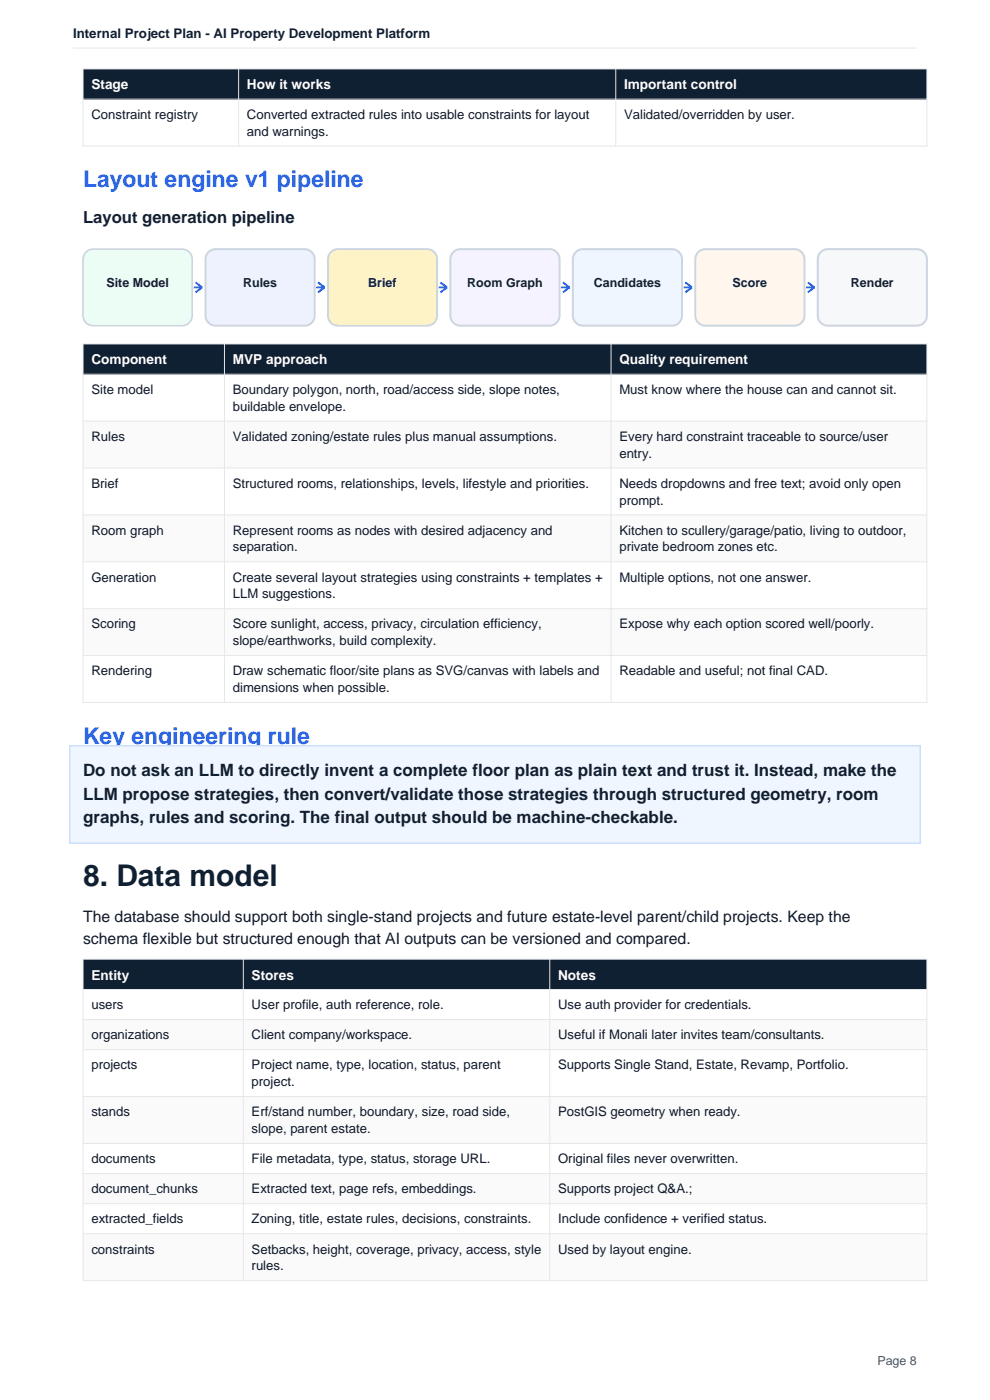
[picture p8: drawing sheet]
<svg xmlns="http://www.w3.org/2000/svg" width="210mm" height="297mm" viewBox="0 0 210 297" stroke-linecap="round" stroke-linejoin="round" font-family="sans-serif">
<defs><g id="words">
<text font-size="6.3" fill="#102033" x="17.6" y="188">8. Data model</text>
<g font-size="4.9" fill="#2563eb">
<text x="17.6" y="39.7">Layout engine v1 pipeline</text>
<text x="17.6" y="157.8">Key engineering rule</text>
</g>
<g font-size="3.6" fill="#102033">
<text x="17.6" y="164.6">Do not ask an LLM to directly invent a complete floor plan as plain text and trust it. Instead, make the</text>
<text x="17.6" y="169.6">LLM propose strategies, then convert/validate those strategies through structured geometry, room</text>
<text x="17.6" y="174.6">graphs, rules and scoring. The final output should be machine-checkable.</text>
</g>
<text font-size="3.5" fill="#102033" x="17.6" y="47.2">Layout generation pipeline</text>
<g font-size="3.4" fill="#111827">
<text x="17.6" y="195.6">The database should support both single-stand projects and future estate-level parent/child projects. Keep the</text>
<text x="17.6" y="200.4">schema flexible but structured enough that AI outputs can be versioned and compared.</text>
</g>
<g font-size="2.9" fill="#fff">
<text x="19.4" y="18.9">Stage</text>
<text x="52.4" y="18.9">How it works</text>
<text x="132.4" y="18.9">Important control</text>
<text x="19.4" y="77.3">Component</text>
<text x="49.4" y="77.3">MVP approach</text>
<text x="131.4" y="77.3">Quality requirement</text>
<text x="19.4" y="207.8">Entity</text>
<text x="53.4" y="207.8">Stores</text>
<text x="118.4" y="207.8">Notes</text>
</g>
<text font-size="2.8" fill="#102033" x="15.5" y="8">Internal Project Plan - AI Property Development Platform</text>
<g font-size="2.8" fill="#111827">
<text x="19.4" y="25.2">Constraint registry</text>
<text x="52.4" y="25.2">Converted extracted rules into usable constraints for layout</text>
<text x="52.4" y="28.8">and warnings.</text>
<text x="132.4" y="25.2">Validated/overridden by user.</text>
<text x="19.4" y="83.6">Site model</text>
<text x="49.4" y="83.6">Boundary polygon, north, road/access side, slope notes,</text>
<text x="131.4" y="83.6">Must know where the house can and cannot sit.</text>
<text x="49.4" y="87.1">buildable envelope.</text>
<text x="19.4" y="93.5">Rules</text>
<text x="49.4" y="93.5">Validated zoning/estate rules plus manual assumptions.</text>
<text x="131.4" y="93.5">Every hard constraint traceable to source/user</text>
<text x="131.4" y="97.1">entry.</text>
<text x="19.4" y="103.5">Brief</text>
<text x="49.4" y="103.5">Structured rooms, relationships, levels, lifestyle and priorities.</text>
<text x="131.4" y="103.5">Needs dropdowns and free text; avoid only open</text>
<text x="131.4" y="107">prompt.</text>
<text x="19.4" y="113.4">Room graph</text>
<text x="49.4" y="113.4">Represent rooms as nodes with desired adjacency and</text>
<text x="131.4" y="113.4">Kitchen to scullery/garage/patio, living to outdoor,</text>
<text x="49.4" y="117">separation.</text>
<text x="131.4" y="117">private bedroom zones etc.</text>
<text x="19.4" y="123.4">Generation</text>
<text x="49.4" y="123.4">Create several layout strategies using constraints + templates +</text>
<text x="131.4" y="123.4">Multiple options, not one answer.</text>
<text x="49.4" y="126.9">LLM suggestions.</text>
<text x="19.4" y="133.3">Scoring</text>
<text x="49.4" y="133.3">Score sunlight, access, privacy, circulation efficiency,</text>
<text x="49.4" y="136.9">slope/earthworks, build complexity.</text>
<text x="131.4" y="133.3">Expose why each option scored well/poorly.</text>
<text x="19.4" y="143.3">Rendering</text>
<text x="49.4" y="143.3">Draw schematic floor/site plans as SVG/canvas with labels and</text>
<text x="131.4" y="143.3">Readable and useful; not final CAD.</text>
<text x="49.4" y="146.8">dimensions when possible.</text>
<text x="19.4" y="214.1">users</text>
<text x="53.4" y="214.1">User profile, auth reference, role.</text>
<text x="118.4" y="214.1">Use auth provider for credentials.</text>
<text x="19.4" y="220.5">organizations</text>
<text x="53.4" y="220.5">Client company/workspace.</text>
<text x="118.4" y="220.5">Useful if Monali later invites team/consultants.</text>
<text x="19.4" y="226.9">projects</text>
<text x="53.4" y="226.9">Project name, type, location, status, parent</text>
<text x="118.4" y="226.9">Supports Single Stand, Estate, Revamp, Portfolio.</text>
<text x="53.4" y="230.4">project.</text>
<text x="19.4" y="236.8">stands</text>
<text x="53.4" y="236.8">Erf/stand number, boundary, size, road side,</text>
<text x="118.4" y="236.8">PostGIS geometry when ready.</text>
<text x="53.4" y="240.4">slope, parent estate.</text>
<text x="19.4" y="246.8">documents</text>
<text x="53.4" y="246.8">File metadata, type, status, storage URL.</text>
<text x="118.4" y="246.8">Original files never overwritten.</text>
<text x="19.4" y="253.2">document_chunks</text>
<text x="53.4" y="253.2">Extracted text, page refs, embeddings.</text>
<text x="118.4" y="253.2">Supports project Q&amp;A.;</text>
<text x="19.4" y="259.6">extracted_fields</text>
<text x="53.4" y="259.6">Zoning, title, estate rules, decisions, constraints.</text>
<text x="118.4" y="259.6">Include confidence + verified status.</text>
<text x="19.4" y="265.9">constraints</text>
<text x="53.4" y="265.9">Setbacks, height, coverage, privacy, access, style</text>
<text x="53.4" y="269.5">rules.</text>
<text x="118.4" y="265.9">Used by layout engine.</text>
</g>
<g font-size="2.6" fill="#102033">
<text x="22.6" y="61">Site Model</text>
<text x="51.6" y="61">Rules</text>
<text x="78.1" y="61">Brief</text>
<text x="99.1" y="61">Room Graph</text>
<text x="126" y="61">Candidates</text>
<text x="155.4" y="61">Score</text>
<text x="180.5" y="61">Render</text>
</g>
<text font-size="2.6" fill="#4b5563" x="186.1" y="289.5">Page 8</text>
</g></defs>
<path d="M15.5 10.2h179" fill="none" stroke="#e5e7eb" stroke-width=".21"/>
<path d="M17.6 14.6h179v6.4h-179z" fill-rule="evenodd" fill="#102033"/>
<path d="M17.6 14.6h179v16.4h-179zM50.6 14.6v16.4M130.6 14.6v16.4M17.6 21h179" fill="none" stroke="#e5e7eb" stroke-width=".21"/>
<path d="M18.2 53.5l1-.6h.5h19a2.12 2.12 0 0 1 2.1 2.1v12a2.12 2.12 0 0 1-2.1 2.1h-19a2.12 2.12 0 0 1-2.1-2.1v-12l.1-.6z" fill-rule="evenodd" fill="#ecfdf5" stroke="#cbd5e1" stroke-width=".35"/>
<path d="M41.5 59.9l1.4 1.1M41.1 61h1.8M42.9 61l-1.4 1" fill="none" stroke="#2563eb" stroke-width=".42"/>
<path d="M44.2 53.5l.9-.6h.6h18.9a2.12 2.12 0 0 1 2.1 2.1v12a2.12 2.12 0 0 1-2.1 2.1h-18.9a2.12 2.12 0 0 1-2.1-2.1v-12l.1-.6z" fill-rule="evenodd" fill="#eef2ff" stroke="#cbd5e1" stroke-width=".42"/>
<path d="M67.4 59.9l1.5 1.1M67.1 61h1.8M68.9 61l-1.5 1" fill="none" stroke="#2563eb" stroke-width=".42"/>
<path d="M70.2 53.5l.9-.6h.6h18.9a2.12 2.12 0 0 1 2.1 2.1v12a2.12 2.12 0 0 1-2.1 2.1h-18.9a2.12 2.12 0 0 1-2.1-2.1v-12v-.6z" fill-rule="evenodd" fill="#fef3c7" stroke="#cbd5e1" stroke-width=".42"/>
<path d="M93.4 59.9l1.4 1.1M93.1 61h1.7M94.8 61l-1.4 1" fill="none" stroke="#2563eb" stroke-width=".42"/>
<path d="M96.2 53.5l.9-.6h.6h18.9a2.12 2.12 0 0 1 2.1 2.1v12a2.12 2.12 0 0 1-2.1 2.1h-18.9a2.12 2.12 0 0 1-2.2-2.1v-12l.1-.6z" fill-rule="evenodd" fill="#f5f3ff" stroke="#cbd5e1" stroke-width=".42"/>
<path d="M119.4 59.9l1.4 1.1M119 61h1.8M120.8 61l-1.4 1" fill="none" stroke="#2563eb" stroke-width=".42"/>
<path d="M122.1 53.5l1-.6h.5h19a2.12 2.12 0 0 1 2.1 2.1v12a2.12 2.12 0 0 1-2.1 2.1h-19a2.12 2.12 0 0 1-2.1-2.1v-12l.1-.6z" fill-rule="evenodd" fill="#eff6ff" stroke="#cbd5e1" stroke-width=".42"/>
<path d="M145.4 59.9l1.4 1.1M145 61h1.8M146.8 61l-1.4 1" fill="none" stroke="#2563eb" stroke-width=".42"/>
<path d="M148.1 53.5l.9-.6h.6h18.9a2.12 2.12 0 0 1 2.1 2.1v12a2.12 2.12 0 0 1-2.1 2.1h-18.9a2.12 2.12 0 0 1-2.1-2.1v-12l.1-.6z" fill-rule="evenodd" fill="#fff7ed" stroke="#cbd5e1" stroke-width=".42"/>
<path d="M171.3 59.9l1.5 1.1M171 61h1.8M172.8 61l-1.5 1" fill="none" stroke="#2563eb" stroke-width=".42"/>
<path d="M174.1 53.5l.9-.6h.6h18.9a2.12 2.12 0 0 1 2.1 2.1v12a2.12 2.12 0 0 1-2.1 2.1h-18.9a2.12 2.12 0 0 1-2.1-2.1v-12v-.6z" fill-rule="evenodd" fill="#f7f8fa" stroke="#cbd5e1" stroke-width=".42"/>
<path d="M17.6 73h179v6.4h-179z" fill-rule="evenodd" fill="#102033"/>
<g fill="#fafafb">
<path d="M17.6 89.3h179v10h-179z" fill-rule="evenodd"/>
<path d="M17.6 109.2h179v10h-179z" fill-rule="evenodd"/>
<path d="M17.6 129.1h179v10h-179z" fill-rule="evenodd"/>
</g>
<path d="M17.6 73h179v76h-179zM17.6 79.4h179M47.6 73v76M129.6 73v76M17.6 89.3h179M17.6 99.3h179M17.6 109.2h179M17.6 119.2h179M17.6 129.1h179M17.6 139.1h179" fill="none" stroke="#e5e7eb" stroke-width=".21"/>
<path d="M14.8 158.2h180.4v20.7h-180.4z" fill-rule="evenodd" fill="#eff6ff" stroke="#bfdbfe" stroke-width=".26"/>
<path d="M17.6 203.5h179v6.4h-179z" fill-rule="evenodd" fill="#102033"/>
<g fill="#fafafb">
<path d="M17.6 216.3h179v6.4h-179z" fill-rule="evenodd"/>
<path d="M17.6 232.6h179v10h-179z" fill-rule="evenodd"/>
<path d="M17.6 249h179v6.4h-179z" fill-rule="evenodd"/>
<path d="M17.6 261.7h179v10h-179z" fill-rule="evenodd"/>
</g>
<path d="M17.6 203.5h179v68.2h-179zM17.6 209.9h179M17.6 216.3h179M51.6 203.5v68.2M116.6 203.5v68.2M17.6 222.7h179M17.6 232.6h179M17.6 242.6h179M17.6 249h179M17.6 255.4h179M17.6 261.7h179" fill="none" stroke="#e5e7eb" stroke-width=".21"/>
<use href="#words"/>
</svg>
